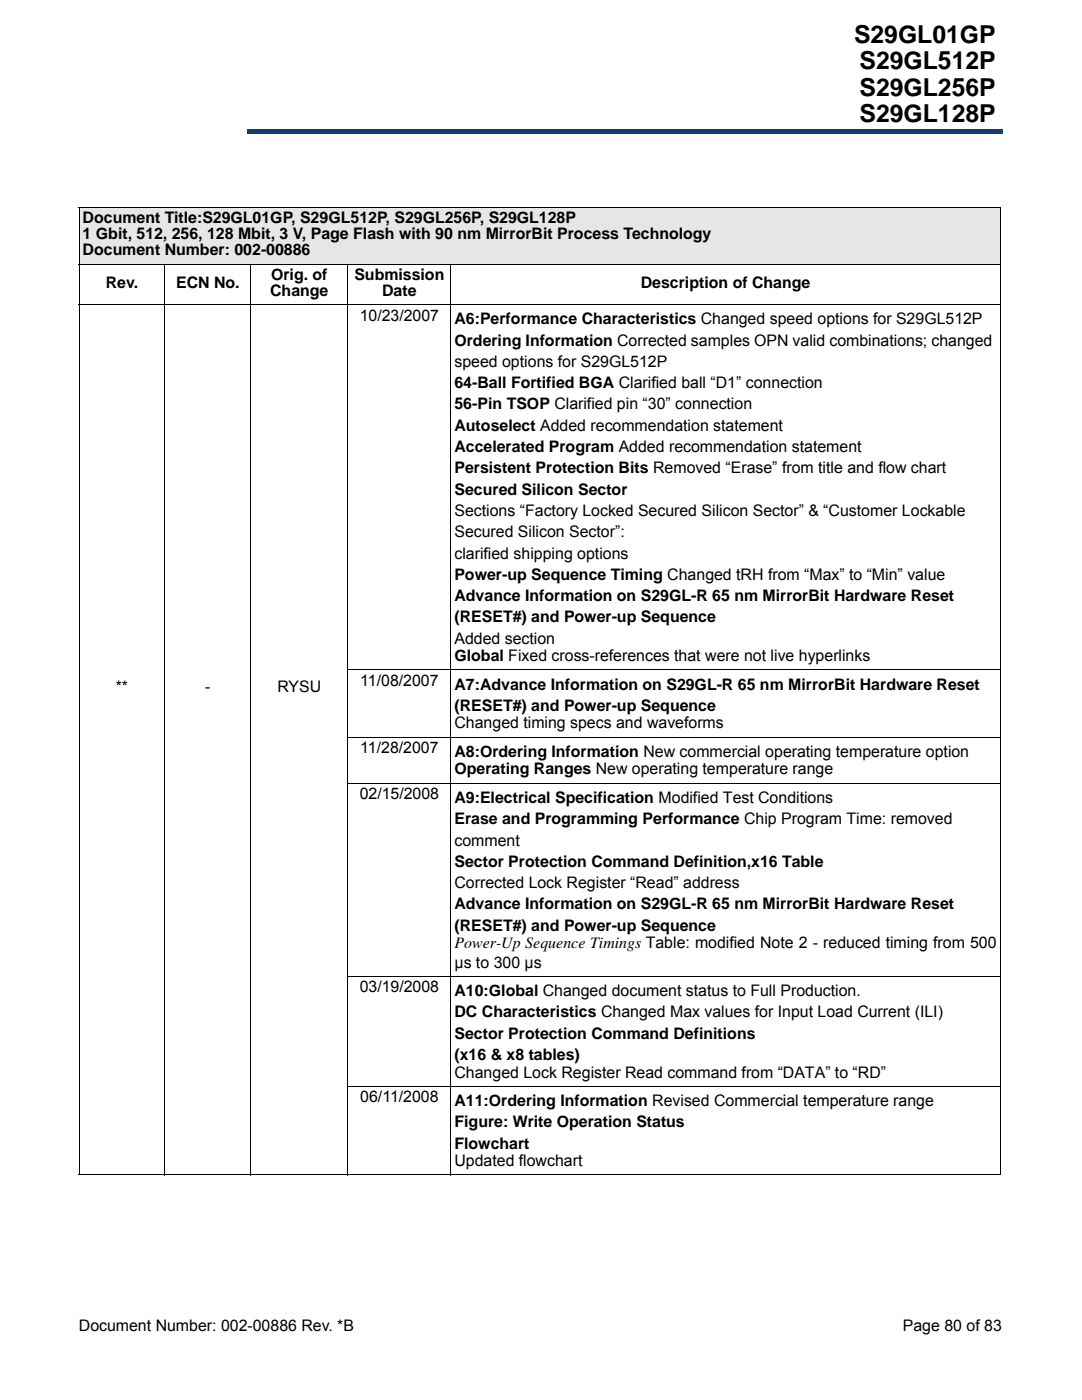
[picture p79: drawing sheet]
<svg xmlns="http://www.w3.org/2000/svg" width="216mm" height="279mm" viewBox="0 0 216 279" stroke-linecap="round" stroke-linejoin="round" font-family="sans-serif">
<defs><g id="words">
<g font-size="4.9">
<text x="170.4" y="8.5">S29GL01GP</text>
<text x="171.5" y="13.8">S29GL512P</text>
<text x="171.5" y="19.1">S29GL256P</text>
<text x="171.5" y="24.4">S29GL128P</text>
</g>
<g font-size="3.2">
<text x="16.5" y="44.6">Document Title:S29GL01GP, S29GL512P, S29GL256P, S29GL128P</text>
<text x="16.5" y="47.8">1 Gbit, 512, 256, 128 Mbit, 3 V, Page Flash with 90 nm MirrorBit Process Technology</text>
<text x="16.5" y="50.9">Document Number: 002-00886</text>
<text x="21.1" y="57.5">Rev.</text>
<text x="35.1" y="57.5">ECN No.</text>
<text x="53.9" y="59.1">Change</text>
<text x="54.1" y="55.9">Orig. of</text>
<text x="70.7" y="55.9">Submission</text>
<text x="76.3" y="59.1">Date</text>
<text x="127.9" y="57.5">Description of Change</text>
<text x="71.8" y="64">10/23/2007</text>
<text x="90.7" y="64.7">A6:Performance Characteristics Changed speed options for S29GL512P</text>
<text x="90.7" y="69">Ordering Information Corrected samples OPN valid combinations; changed</text>
<text x="90.7" y="73.2">speed options for S29GL512P</text>
<text x="90.7" y="77.5">64-Ball Fortified BGA Clarified ball “D1” connection</text>
<text x="90.7" y="81.7">56-Pin TSOP Clarified pin “30” connection</text>
<text x="90.7" y="86">Autoselect Added recommendation statement</text>
<text x="90.7" y="90.2">Accelerated Program Added recommendation statement</text>
<text x="90.7" y="94.5">Persistent Protection Bits Removed “Erase” from title and flow chart</text>
<text x="90.7" y="98.7">Secured Silicon Sector</text>
<text x="90.7" y="103">Sections “Factory Locked Secured Silicon Sector” &amp; “Customer Lockable</text>
<text x="90.7" y="107.2">Secured Silicon Sector”:</text>
<text x="90.7" y="111.5">clarified shipping options</text>
<text x="90.7" y="115.7">Power-up Sequence Timing Changed tRH from “Max” to “Min” value</text>
<text x="90.7" y="120">Advance Information on S29GL-R 65 nm MirrorBit Hardware Reset</text>
<text x="90.7" y="124.2">(RESET#) and Power-up Sequence</text>
<text x="90.7" y="128.5">Added section</text>
<text x="90.7" y="132">Global Fixed cross-references that were not live hyperlinks</text>
<text x="71.9" y="136.9">11/08/2007</text>
<text x="90.7" y="137.6">A7:Advance Information on S29GL-R 65 nm MirrorBit Hardware Reset</text>
<text x="23.1" y="138.1">**</text>
<text x="40.9" y="138.1">-</text>
<text x="55.3" y="138.1">RYSU</text>
<text x="90.7" y="141.9">(RESET#) and Power-up Sequence</text>
<text x="90.7" y="145.4">Changed timing specs and waveforms</text>
<text x="71.9" y="150.3">11/28/2007</text>
<text x="90.7" y="151.1">A8:Ordering Information New commercial operating temperature option</text>
<text x="90.7" y="154.6">Operating Ranges New operating temperature range</text>
<text x="71.8" y="159.5">02/15/2008</text>
<text x="90.7" y="160.3">A9:Electrical Specification Modified Test Conditions</text>
<text x="90.7" y="164.5">Erase and Programming Performance Chip Program Time: removed</text>
<text x="90.7" y="168.8">comment</text>
<text x="90.7" y="173">Sector Protection Command Definition,x16 Table</text>
<text x="90.7" y="177.2">Corrected Lock Register “Read” address</text>
<text x="90.7" y="181.5">Advance Information on S29GL-R 65 nm MirrorBit Hardware Reset</text>
<text x="90.7" y="185.7">(RESET#) and Power-up Sequence</text>
<text x="90.7" y="189.2">Power-Up Sequence Timings Table: modified Note 2 - reduced timing from 500</text>
<text x="90.7" y="193.1">μs to 300 μs</text>
<text x="71.8" y="198.1">03/19/2008</text>
<text x="90.7" y="198.8">A10:Global Changed document status to Full Production.</text>
<text x="90.7" y="203.1">DC Characteristics Changed Max values for Input Load Current (ILI)</text>
<text x="90.7" y="207.3">Sector Protection Command Definitions</text>
<text x="90.7" y="211.6">(x16 &amp; x8 tables)</text>
<text x="90.7" y="215.1">Changed Lock Register Read command from “DATA” to “RD”</text>
<text x="71.9" y="220">06/11/2008</text>
<text x="90.7" y="220.7">A11:Ordering Information Revised Commercial temperature range</text>
<text x="90.7" y="225">Figure: Write Operation Status</text>
<text x="90.7" y="229.2">Flowchart</text>
<text x="90.7" y="232.7">Updated flowchart</text>
<text x="15.7" y="265.6">Document Number: 002-00886 Rev. *B</text>
<text x="180.1" y="265.6">Page 80 of 83</text>
</g>
</g></defs>
<path d="M49.4 25.8h150.7v.9h-150.7z" fill="#163b71"/>
<path d="M49.4 26.7h150.6M49.4 25.8h150.6" fill="none" stroke="#163b71" stroke-width=".2"/>
<path d="M49.4 25.7h.1v1h-.1z" fill="#163b71"/>
<path d="M16.2 17.2h32.4v10.1h-32.4z" fill="#fff"/>
<path d="M15.8 41.4h183.8v11.3h-183.8z" fill="#e6e6e6"/>
<g fill="#fff">
<path d="M15.8 52.7h17.1v8.1h-17.1z"/>
<path d="M32.9 52.7h17.1v8.1h-17.1z"/>
<path d="M50 52.7h19.4v8.1h-19.4z"/>
<path d="M69.4 52.7h20.6v8.1h-20.6z"/>
<path d="M90 52.7h109.6v8.1h-109.6z"/>
</g>
<g fill="none" stroke="#000" stroke-width=".2">
<path d="M15.7 41.4h184M15.7 52.7h184M15.8 41.5v192.9M32.9 52.6v182M50 52.6v182M69.4 52.6v182M90 52.6v182M199.6 41.5v192.9M15.7 60.8h184M69.3 133.7h130.4M69.3 147.2h130.4M69.3 156.3h130.4"/>
<path d="M69.3 194.9h130.4M69.3 216.8h130.4M15.7 234.5h184"/>
</g>
<use href="#words"/>
</svg>
